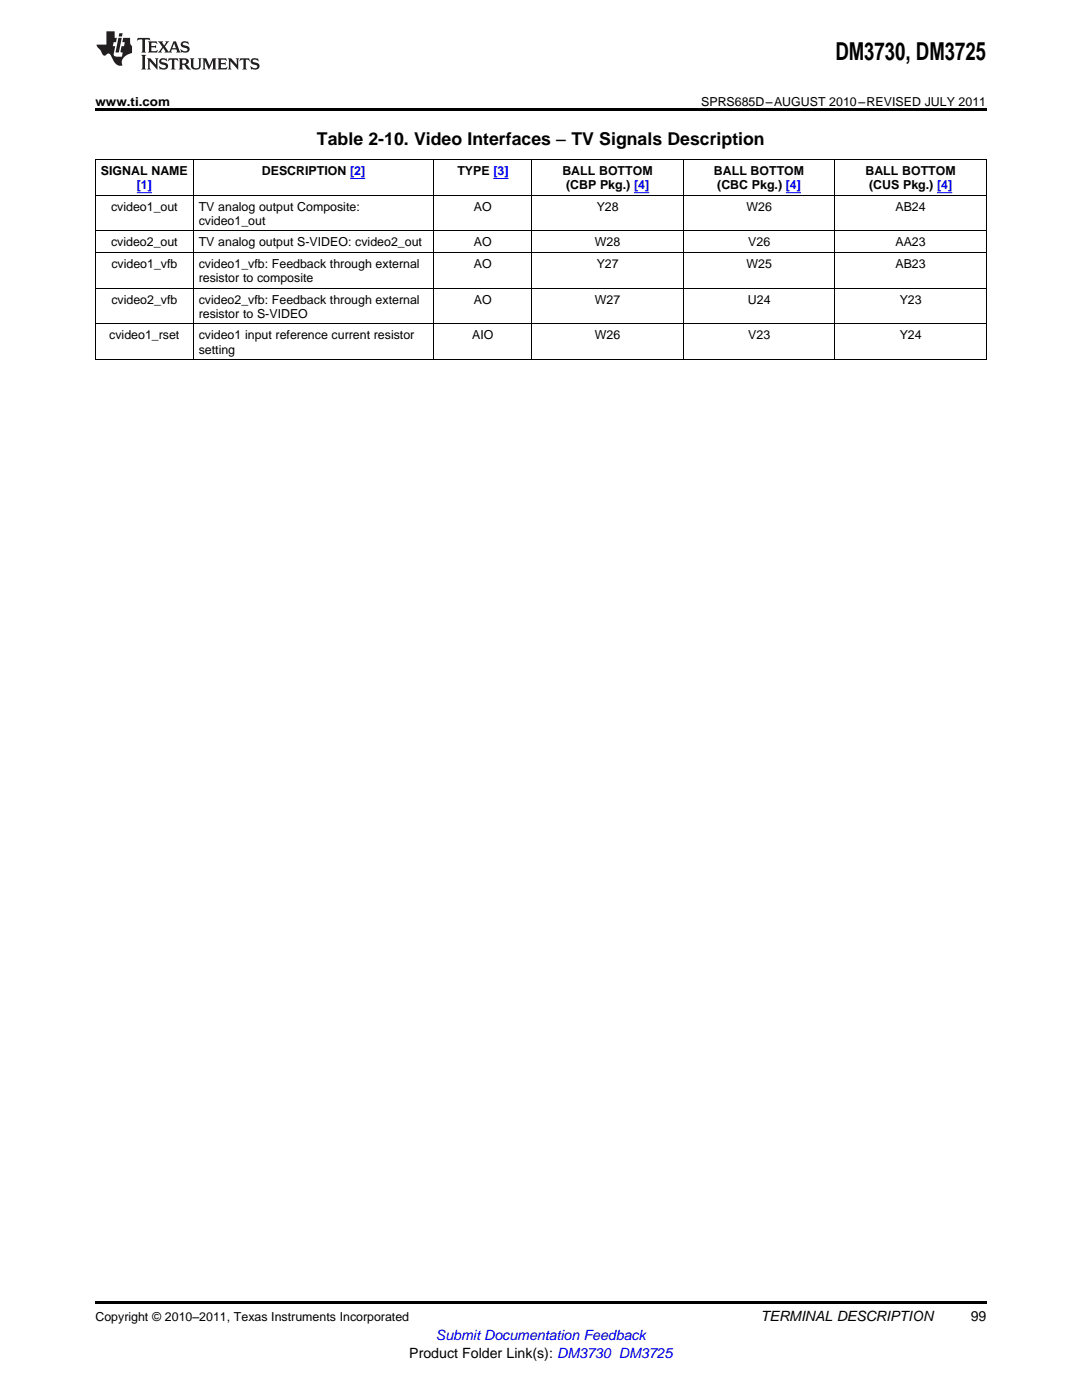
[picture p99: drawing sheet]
<svg xmlns="http://www.w3.org/2000/svg" width="216mm" height="279mm" viewBox="0 0 216 279" stroke-linecap="round" stroke-linejoin="round" font-family="sans-serif">
<defs><g id="words">
<text font-size="4.9" x="166.7" y="12">DM3730, DM3725</text>
<text font-size="3.5" x="63.3" y="28.9">Table 2-10. Video Interfaces – TV Signals Description</text>
<g font-size="2.8">
<text x="151.8" y="263.6">TERMINAL DESCRIPTION</text>
<text x="193.7" y="263.6">99</text>
<text x="81.7" y="270.9">Product Folder Link(s): DM3730 DM3725</text>
</g>
<text font-size="2.8" fill="#00f" x="87" y="267.4">Submit Documentation Feedback</text>
<g font-size="2.5">
<text x="19" y="21.1">www.ti.com</text>
<text x="139.9" y="21.1">SPRS685D–AUGUST 2010–REVISED JULY 2011</text>
<text x="20.1" y="34.9">SIGNAL NAME</text>
<text x="52.2" y="34.9">DESCRIPTION [2]</text>
<text x="91.3" y="34.9">TYPE [3]</text>
<text x="112.2" y="34.9">BALL BOTTOM</text>
<text x="142.5" y="34.9">BALL BOTTOM</text>
<text x="172.7" y="34.9">BALL BOTTOM</text>
<text x="113" y="37.7">(CBP Pkg.) [4]</text>
<text x="143.1" y="37.7">(CBC Pkg.) [4]</text>
<text x="173.4" y="37.7">(CUS Pkg.) [4]</text>
<text x="22.2" y="42.1">cvideo1_out</text>
<text x="39.7" y="42.1">TV analog output Composite:</text>
<text x="39.7" y="44.9">cvideo1_out</text>
<text x="94.6" y="42.1">AO</text>
<text x="119.1" y="42.1">Y28</text>
<text x="148.9" y="42.1">W26</text>
<text x="178.7" y="42.1">AB24</text>
<text x="22.2" y="49.2">cvideo2_out</text>
<text x="22.2" y="53.5">cvideo1_vfb</text>
<text x="39.7" y="49.2">TV analog output S-VIDEO: cvideo2_out</text>
<text x="39.7" y="53.5">cvideo1_vfb: Feedback through external</text>
<text x="94.6" y="49.2">AO</text>
<text x="94.6" y="53.5">AO</text>
<text x="118.7" y="49.2">W28</text>
<text x="119.1" y="53.5">Y27</text>
<text x="148.9" y="53.5">W25</text>
<text x="149.3" y="49.2">V26</text>
<text x="178.7" y="49.2">AA23</text>
<text x="178.7" y="53.5">AB23</text>
<text x="39.7" y="56.3">resistor to composite</text>
<text x="22.2" y="60.6">cvideo2_vfb</text>
<text x="39.7" y="60.6">cvideo2_vfb: Feedback through external</text>
<text x="39.7" y="63.4">resistor to S-VIDEO</text>
<text x="94.6" y="60.6">AO</text>
<text x="118.7" y="60.6">W27</text>
<text x="149.2" y="60.6">U24</text>
<text x="179.5" y="60.6">Y23</text>
<text x="21.8" y="67.7">cvideo1_rset</text>
<text x="39.7" y="67.7">cvideo1 input reference current resistor</text>
<text x="39.7" y="70.6">setting</text>
<text x="94.2" y="67.7">AIO</text>
<text x="118.7" y="67.7">W26</text>
<text x="149.3" y="67.7">V23</text>
<text x="179.5" y="67.7">Y24</text>
<text x="19" y="263.6">Copyright © 2010–2011, Texas Instruments Incorporated</text>
</g>
<text font-size="2.5" fill="#00f" x="27.3" y="37.7">[1]</text>
</g></defs>
<g fill="#231f20">
<path d="M27.5 7.6l-.1 .5 .4-.2h.6v.1v2.1l-.2 .4h1l-.3-.4v-2.1l.1-.1h.5l.5 .2-.2-.5zM29.5 8.3l.2 .3v1.5l-.2 .4h1.8l.2-.6a1.04 1.04 0 0 1-1.3 .2v-.7h.6l.3 .2v-.6l-.3 .2h-.6v-.6l.8-.1 .4 .3-.2-.5zM31.5 8.3l.9 1.1-.9 1.1h.8l-.2-.2 .5-.7 .4 .7-.2 .2h1.5l-.1-.2 .1-.4h.9l.1 .4-.2 .2h1l-.3-.3-.7-1.9h-.5l-.9 2-.8-1 .9-1h-.8l.1 .3-.3 .5-.4-.6 .2-.2zM34.7 8.6l.4 1h-.7zM36.3 8.4a.63 .63 0 0 0-.2 .7 .63 .63 0 0 0 .6 .4l.6 .2 .1 .2a.75 .75 0 0 1-.7 .4 .75 .75 0 0 1-.6-.5l.1 .7 .1-.1a1.11 1.11 0 0 0 1.5-.6 1.13 1.13 0 0 0-1.2-.8l-.1-.4a1.04 1.04 0 0 1 1.2 .2l-.2-.5-.1 .1-.5-.2zM28.2 10.9l.2 .4v2.2l-.2 .4h1l-.3-.4v-2.2l.3-.4zM29.3 11.6l.3 .4v1.5l-.3 .4h.8l-.2-.4v-1.3l1.5 1.7v-1.9l.2-.4h-.7l.2 .4v.9l-1.1-1.3zM32 11.8a.62 .62 0 0 0-.2 .7 .62 .62 0 0 0 .6 .4l.6 .1 .1 .3a.76 .76 0 0 1-.7 .3 .76 .76 0 0 1-.6-.4l.1 .7 .1-.1a1.11 1.11 0 0 0 1.5-.6 1.13 1.13 0 0 0-1.2-.8l-.1-.4a1.04 1.04 0 0 1 1.2 .2l-.2-.6-.1 .1-.5-.1zM33.7 11.6l-.2 .6a.61 .61 0 0 1 .8-.3v1.6l-.2 .4h.9l-.2-.4v-1.6a.63 .63 0 0 1 .8 .3l-.2-.6zM35.6 11.6l.3 .4v1.5l-.3 .4h1l-.2-.2v-.8l.5 .2a.76 .76 0 0 0 1.2 .7l-1-1a.58 .58 0 0 0 .6-.5 .58 .58 0 0 0-.5-.6zM36.4 11.9h.1a.45 .45 0 0 1 .5 .1 .45 .45 0 0 1 .1 .5l-.7 .2zM37.9 11.6l.2 .2a2.17 2.17 0 0 0 .3 1.9 .99 .99 0 0 0 1.6-.6v-1.1l.2-.4h-.7l.2 .2a1.92 1.92 0 0 1-.2 1.8 .6 .6 0 0 1-.9-.5v-1.1l.2-.4zM40.4 11.6l.2 .4v1.5l-.2 .4h.7l-.2-.4v-1.4l.8 1.8 .8-1.8v1.4l-.2 .4h.9l-.2-.4v-1.5l.2-.4h-.8l-.6 1.5-.6-1.5zM43.4 11.6l.2 .4v1.5l-.2 .4h1.8l.2-.6a1.04 1.04 0 0 1-1.3 .1v-.6h.5l.4 .2v-.6l-.4 .2h-.5v-.7h.8l.3 .3-.1-.6zM45.5 11.6l.2 .4v1.5l-.2 .4h.7l-.2-.4v-1.3l1.5 1.7v-1.9l.2-.4h-.7l.2 .4v.9l-1.1-1.3zM47.9 11.6l-.1 .6a.61 .61 0 0 1 .8-.3v1.6l-.3 .4h1l-.3-.4 .1-1.6a.63 .63 0 0 1 .7 .3l-.1-.6zM50.2 11.8a.62 .62 0 0 0-.2 .7 .62 .62 0 0 0 .6 .4l.6 .1 .2 .3a.76 .76 0 0 1-.8 .3 .76 .76 0 0 1-.6-.4l.1 .7 .2-.1a1.11 1.11 0 0 0 1.5-.6 1.13 1.13 0 0 0-1.3-.8l-.1-.4a1.04 1.04 0 0 1 1.2 .2l-.1-.6-.2 .1-.5-.1z"/>
<path d="M21.2 6.3v2.6h-1.9l.1 .4 .7 .9a.91 .91 0 0 0 1 .8 .56 .56 0 0 1 .5-.3 .56 .56 0 0 1 .5 .3l.4 .8a1.53 1.53 0 0 0 1.9 1.2 1.54 1.54 0 0 1 1-2.1l.9-.3v-1.4a1.52 1.52 0 0 1-.3-1.6h-1.4l-.2 .8h.5l-.2 .8h-.4l-.2 1v.2l.4 .1-.2 .8a1.93 1.93 0 0 1-1.6-.3l.3-1.8h-.5l.2-.8h.4l.2-.8h-.4v-1.3zM23.6 7.6l-.6 2.9h.7l.6-2.9zM23.8 6.6l-.1 .7h.6l.2-.7z"/>
</g>
<path d="M19 21.6h177.8v.6h-177.8zM19 259.7h177.8v.5h-177.8z" fill="#000"/>
<g fill="none" stroke="#000" stroke-width=".2">
<path d="M19 39h177.8M19 31.8h177.8M19.1 31.9v39.9M38.5 31.9v39.9M86.6 31.9v39.9M106.1 31.9v39.9M136.3 31.9v39.9M166.6 31.9v39.9M196.8 31.9v39.9M19 57.5h177.8M19 50.4h177.8M19 46.1h177.8"/>
<path d="M19 71.8h177.8M19 64.6h177.8"/>
</g>
<path d="M27.3 38.5h3M69.9 35.6h3M98.5 35.6h3M126.5 38.5h3M156.8 38.5h3M187 38.5h3" fill="none" stroke="#00f" stroke-width=".2"/>
<use href="#words"/>
</svg>
